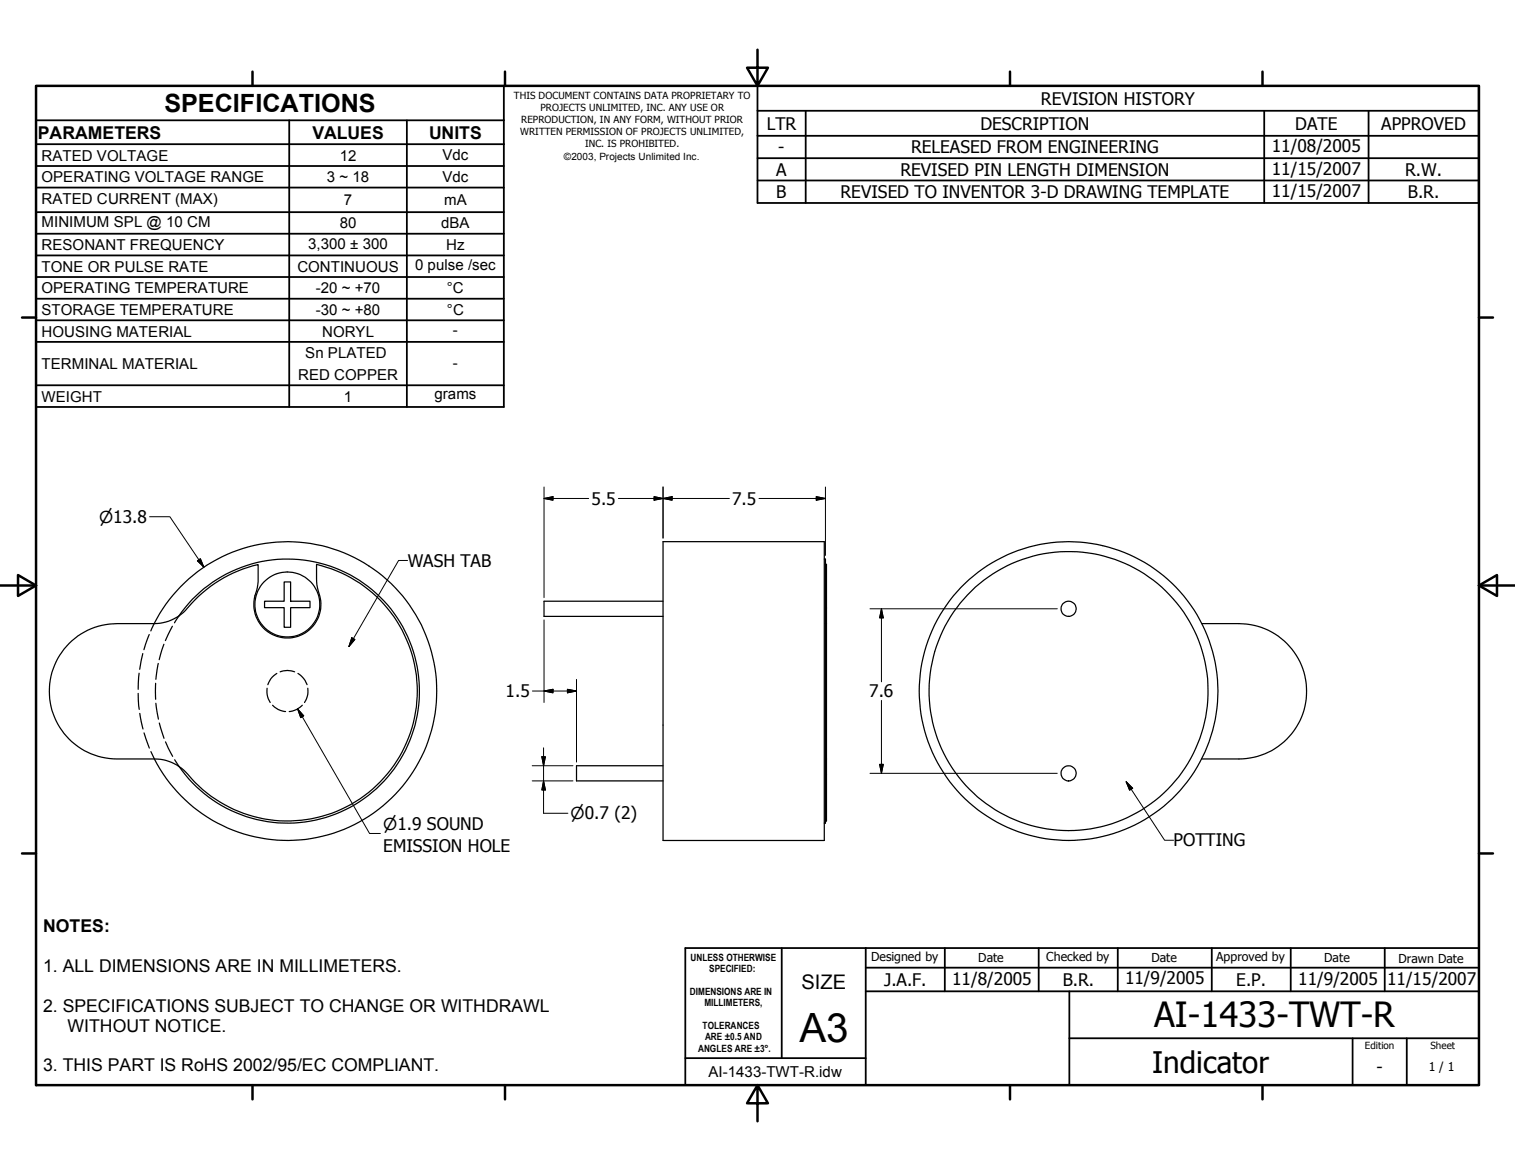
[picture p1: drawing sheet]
<svg xmlns="http://www.w3.org/2000/svg" width="279mm" height="216mm" viewBox="0 0 279 216" stroke-linecap="round" stroke-linejoin="round" font-family="sans-serif">
<defs><g id="words">
<text font-size="7.4" x="147.4" y="192.1">A3</text>
<text font-size="6.4" x="212.9" y="189.4">AI-1433-TWT-R</text>
<text font-size="5.5" x="212.5" y="197.8">Indicator</text>
<text font-size="4.6" x="30.3" y="20.7">SPECIFICATIONS</text>
<text font-size="3.7" x="147.8" y="182.3">SIZE</text>
<g font-size="3.3">
<text x="7" y="25.5">PARAMETERS</text>
<text x="57.6" y="25.5">VALUES</text>
<text x="79.1" y="25.5">UNITS</text>
<text x="8" y="171.9">NOTES:</text>
<text x="8" y="179.2">1. ALL DIMENSIONS ARE IN MILLIMETERS.</text>
<text x="8" y="186.5">2. SPECIFICATIONS SUBJECT TO CHANGE OR WITHDRAWL</text>
<text x="12.5" y="190.2">WITHOUT NOTICE.</text>
<text x="8" y="197.5">3. THIS PART IS RoHS 2002/95/EC COMPLIANT.</text>
</g>
<g font-size="3.2">
<text x="141.4" y="23.9">LTR</text>
<text x="180.8" y="23.9">DESCRIPTION</text>
<text x="192" y="19.3">REVISION HISTORY</text>
<text x="238.9" y="23.9">DATE</text>
<text x="254.7" y="23.9">APPROVED</text>
<text x="143.5" y="28.2">-</text>
<text x="168" y="28.3">RELEASED FROM ENGINEERING</text>
<text x="234.5" y="28.1">11/08/2005</text>
<text x="143.2" y="32.4">A</text>
<text x="166.1" y="32.4">REVISED PIN LENGTH DIMENSION</text>
<text x="234.5" y="32.2">11/15/2007</text>
<text x="259.1" y="32.4">R.W.</text>
<text x="143.2" y="36.5">B</text>
<text x="155" y="36.5">REVISED TO INVENTOR 3-D DRAWING TEMPLATE</text>
<text x="234.5" y="36.3">11/15/2007</text>
<text x="259.6" y="36.5">B.R.</text>
<text x="109.1" y="93">5.5</text>
<text x="135" y="93">7.5</text>
<text x="75.2" y="104.5">WASH TAB</text>
<text x="93.2" y="128.5">1.5</text>
<text x="160.3" y="128.6">7.6</text>
<text x="70.7" y="157.1">EMISSION HOLE</text>
<text x="216.4" y="156.1">POTTING</text>
<text x="163" y="181.7">J.A.F.</text>
<text x="175.6" y="181.5">11/8/2005</text>
<text x="196" y="181.8">B.R.</text>
<text x="207.5" y="181.5">11/9/2005</text>
<text x="228" y="181.7">E.P.</text>
<text x="239.4" y="181.5">11/9/2005</text>
<text x="255.8" y="181.6">11/15/2007</text>
<text x="253.9" y="197.8">-</text>
</g>
<g font-size="3">
<text x="18.3" y="96.4">⌀13.8</text>
<text x="70.7" y="153">⌀1.9 SOUND</text>
<text x="105.2" y="151">⌀0.7 (2)</text>
</g>
<g font-size="2.8">
<text x="7.7" y="29.6">RATED VOLTAGE</text>
<text x="62.7" y="29.6">12</text>
<text x="81.6" y="29.6">Vdc</text>
<text x="7.7" y="33.6">OPERATING VOLTAGE RANGE</text>
<text x="60.3" y="33.6">3 ~ 18</text>
<text x="81.6" y="33.6">Vdc</text>
<text x="7.7" y="37.6">RATED CURRENT (MAX)</text>
<text x="7.7" y="41.8">MINIMUM SPL @ 10 CM</text>
<text x="63.4" y="37.8">7</text>
<text x="81.9" y="37.8">mA</text>
<text x="7.7" y="46.1">RESONANT FREQUENCY</text>
<text x="56.9" y="45.9">3,300 ± 300</text>
<text x="62.7" y="42.1">80</text>
<text x="81.4" y="42.1">dBA</text>
<text x="82.3" y="46.1">Hz</text>
<text x="7.7" y="50.1">TONE OR PULSE RATE</text>
<text x="54.8" y="50.1">CONTINUOUS</text>
<text x="76.6" y="49.8">0 pulse /sec</text>
<text x="7.7" y="54.1">OPERATING TEMPERATURE</text>
<text x="7.7" y="58.1">STORAGE TEMPERATURE</text>
<text x="58.3" y="58.1">-30 ~ +80</text>
<text x="58.3" y="54.1">-20 ~ +70</text>
<text x="82.4" y="54.1">°C</text>
<text x="82.4" y="58.1">°C</text>
<text x="7.7" y="62.1">HOUSING MATERIAL</text>
<text x="59.4" y="62.1">NORYL</text>
<text x="83.5" y="61.8">-</text>
<text x="7.7" y="68.1">TERMINAL MATERIAL</text>
<text x="55" y="70.1">RED COPPER</text>
<text x="56.3" y="66.1">Sn PLATED</text>
<text x="83.5" y="67.8">-</text>
<text x="7.7" y="74">WEIGHT</text>
<text x="63.4" y="74">1</text>
<text x="80.1" y="73.5">grams</text>
<text x="130.7" y="198.5">AI-1433-TWT-R.idw</text>
</g>
<g font-size="2.3">
<text x="160.6" y="177.2">Designed by</text>
<text x="180.4" y="177.4">Date</text>
<text x="193" y="177.3">Checked by</text>
<text x="212.3" y="177.4">Date</text>
<text x="224.3" y="177.2">Approved by</text>
<text x="244.2" y="177.4">Date</text>
<text x="257.9" y="177.5">Drawn Date</text>
<text x="263.5" y="197.5">1 / 1</text>
</g>
<g font-size="1.8">
<text x="94.8" y="18.3">THIS DOCUMENT CONTAINS DATA PROPRIETARY TO</text>
<text x="96.1" y="22.7">REPRODUCTION, IN ANY FORM, WITHOUT PRIOR</text>
<text x="99.7" y="20.5">PROJECTS UNLIMITED, INC. ANY USE OR</text>
<text x="95.9" y="24.9">WRITTEN PERMISSION OF PROJECTS UNLIMITED,</text>
<text x="104" y="29.5">©2003, Projects Unlimited Inc.</text>
<text x="107.9" y="27.1">INC. IS PROHIBITED.</text>
<text x="127.4" y="177.2">UNLESS OTHERWISE</text>
<text x="130.8" y="179.3">SPECIFIED:</text>
<text x="127.2" y="183.5">DIMENSIONS ARE IN</text>
<text x="129.9" y="185.5">MILLIMETERS,</text>
<text x="129.6" y="189.7">TOLERANCES</text>
<text x="130" y="191.8">ARE ±0.5 AND</text>
<text x="128.8" y="193.9">ANGLES ARE ±3°.</text>
<text x="251.7" y="193.5">Edition</text>
<text x="263.8" y="193.5">Sheet</text>
</g>
</g></defs>
<g fill="none" stroke="#000" stroke-width=".23">
<path d="M122.3 99.9h29.7v55.1h-29.7zM12.7 118.6a12.5 12.5 0 0 1 8.9-3.6h6.8a8.4 8.4 0 0 0 6.8-3.6 23.9 23.9 0 0 1 12.4-7.3v3.2l-.1 1.1a7 7 0 0 0 .2 6.2 6.2 6.2 0 0 0 8.2 2.3 6.2 6.2 0 0 0 2.8-8l-.3-1.6v-3.2a24 24 0 0 1 14.9 36 24 24 0 0 1-39 2.3 8 8 0 0 0-5.8-2.5h-6.9a12.5 12.5 0 0 1-11.5-7.7 12.5 12.5 0 0 1 2.6-13.6zM27.5 117l-1 2.8M27.8 116.3a27.5 27.5 0 0 1 42.1-10.6 27.5 27.5 0 0 1 .1 43.4 27.5 27.5 0 0 1-42.2-10.5M30.2 118.8l-.8 2.8M31.8 115.5l-1.3 2.6M32.2 114.8a24.3 24.3 0 0 1 36.6-5.9 24.3 24.3 0 0 1 0 37 24.3 24.3 0 0 1-36.6-5.8M48.8 110.8h3.6v-3.5h1.2v3.5h3.6v1.2h-3.6v3.7h-1.2v-3.7h-3.6zM122.3 110.8h-22v2.8h22M152 103.1h.2v11.9M152.2 115v24.9M152.2 104.1h.2h-.2"/>
<path d="M152.2 115h.2M152.4 115v24.9h-.2M152.4 104.1v10.9M221.6 115h6.9a12.5 12.5 0 0 1 12.5 12.5 12.5 12.5 0 0 1-12.5 12.4h-6.9M25.5 127.8l.2 3M25.7 124.1l-.2 3M25.8 131.5l.6 2.9M26.3 120.5l-.5 2.9M26.6 135.1l.9 2.8M28.7 126v2.9M28.7 129.7l.5 2.9M29.2 122.3l-.5 2.9"/>
<path d="M29.4 133.3l.8 2.8M30.5 136.8l1.3 2.6M49.3 126.9a3.9 3.9 0 0 0 .5 2.6M50.3 130a3.7 3.7 0 0 0 2.4 1.2M51.1 124.2a3.5 3.5 0 0 0-1.7 2M54.3 123.9a3.6 3.6 0 0 0-2.6 0M54.9 124.2a4 4 0 0 1 1.7 2M55.8 130a3.8 3.8 0 0 1-2.5 1.2M56.8 126.9a3.6 3.6 0 0 1-.6 2.6M152.2 139.9v11.9h-.2M152.4 139.9v11.5h-.2M122.3 141.2h-16v2.8h16"/>
<circle cx="53" cy="111.4" r="6"/>
<circle cx="197.1" cy="112.2" r="1.4"/>
<circle cx="197.1" cy="127.4" r="25.7"/>
<circle cx="197.1" cy="127.4" r="27.5"/>
<circle cx="197.1" cy="142.6" r="1.39"/>
</g>
<g fill="none" stroke="#000" stroke-width=".46">
<path d="M6.6 15.8h266.2v184.3h-266.2zM46.6 13.2v2.6M93.1 13.2v2.6M139.7 9.2v6.6l-1.9-3.3h3.8l-1.9 3.3M186.3 13.2v2.6M232.8 13.2v2.6M4.1 58.5h2.5M272.8 58.5h2.5M0 107.9h6.6M3.3 106l3.3 1.9-3.3 2zM272.8 107.9l3.3-1.9v3.9zM272.8 107.9h6.6"/>
<path d="M4.1 157.4h2.5M272.8 157.4h2.5M46.6 200.1v2.6M93.1 200.1v2.6M139.7 200.1l1.9 3.3h-3.8l1.9-3.3v6.6M186.3 200.1v2.6M232.8 200.1v2.6"/>
</g>
<g fill="none" stroke="#000" stroke-width=".33">
<path d="M6.6 15.8h86.3v59.2h-86.3zM139.7 15.8h133v21.6h-133zM6.6 22.2h86.3M6.6 26.6h86.3M6.6 30.6h86.3M6.6 34.6h86.3M6.6 39.1h86.3M53.3 22.2v52.8M75 22.2v52.8M139.7 20.4h133M139.7 25h133M139.7 29.2h133"/>
<path d="M139.7 33.3h133M148.6 20.4v17M233.2 20.4v17M252.4 20.4v17M6.6 43.1h86.3M6.6 47.1h86.3M6.6 51.1h86.3M6.6 55.1h86.3M6.6 59.1h86.3M6.6 63h86.3M6.6 71h86.3M126.4 174.8h146.4v25.3h-146.4z"/>
<path d="M144.2 174.8v20.3M159.7 178.4h113.1M159.7 174.8v25.3M174.2 174.8v8M191.6 174.8v8M206.1 174.8v8M223.5 174.8v8M238 174.8v8M255.4 174.8v8M126.4 195.1h33.3M159.7 182.8h113.1M197.2 182.8v17.3"/>
<path d="M197.2 191.4h75.6M249.4 191.4v8.7M259.4 191.4v8.7"/>
</g>
<g fill="none" stroke="#000" stroke-width=".18">
<path d="M27.6 95.3h3.7l6.3 9.3-.9-1.4M100.3 91.9l1.7-.3v.6zM100.3 89.8v20.4M108.6 91.9h-8.3M114 91.9h20.5M120.6 91.6l1.7 .3-1.7 .3zM122.3 91.9l1.7-.3v.6zM122.3 89.8v9.4M140 91.9h12.2M150.5 91.6l1.7 .3-1.7 .3zM152.2 89.8v12.6M36.4 103.4l.6-.4 .6 1.6z"/>
<path d="M64.9 117.6l.5 .3-1.1 1.3zM75.2 103.3h-1.7l-9.2 15.9M100.3 114.3v15.2M160.4 112.2h34.6M162.6 112.2v13.5M162.6 112.2l.3 1.7h-.7zM54.9 130.7l1.1 1.3-.5 .3zM54.9 130.7l13.3 23h1.9M99.9 139.5h.7l-.4 1.7zM100.2 137.9v12h4.5M100.3 127.4l1.7-.3v.6zM104.6 127.1l1.7 .3-1.7 .3z"/>
<path d="M106.3 127.4h-8.1M106.3 125.3v15.2M162.6 129.1v13.5M98.1 141.2h7.6M98.1 144h7.6M100.2 144l.4 1.6h-.7zM160.4 142.6h34.6M162.2 140.9h.7l-.3 1.7zM207.7 144.1l7.1 10.8h1.6M207.7 144.1l1.2 1.2-.6 .4z"/>
</g>
<g fill="#000" stroke="#000" stroke-width=".18">
<path d="M100.3 91.9l1.7-.3v.6zM120.6 91.6l1.7 .3-1.7 .3zM122.3 91.9l1.7-.3v.6zM150.5 91.6l1.7 .3-1.7 .3zM36.4 103.4l.6-.4 .6 1.6zM64.9 117.6l.5 .3-1.1 1.3zM162.6 112.2l.3 1.7h-.7zM54.9 130.7l1.1 1.3-.5 .3zM99.9 139.5h.7l-.4 1.7zM100.3 127.4l1.7-.3v.6zM104.6 127.1l1.7 .3-1.7 .3zM100.2 144l.4 1.6h-.7z"/>
<path d="M162.2 140.9h.7l-.3 1.7zM207.7 144.1l1.2 1.2-.6 .4z"/>
</g>
<use href="#words"/>
</svg>
